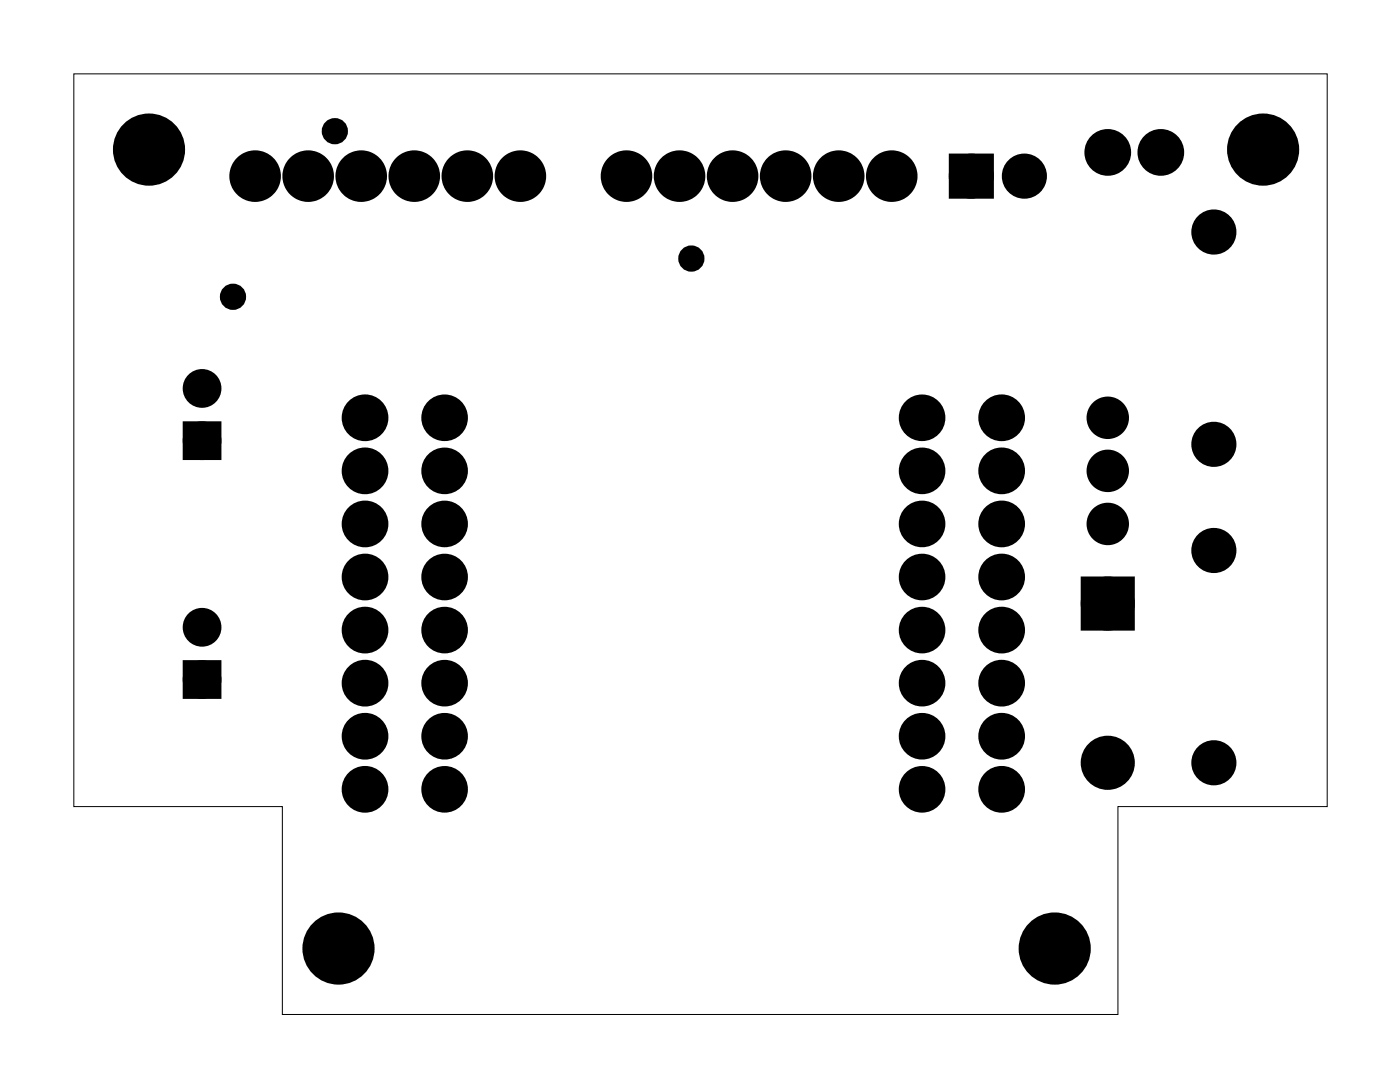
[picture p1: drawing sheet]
<svg xmlns="http://www.w3.org/2000/svg" width="67mm" height="52mm" viewBox="0 0 67 52" stroke-linecap="round" stroke-linejoin="round" font-family="sans-serif">
<path d="M3.5 3.5h60v35.1h-10v9.9h-40v-9.9h-10z" fill="none" stroke="#000" stroke-width=".05"/>
<g fill="#000">
<circle cx="7.1" cy="7.2" r="1.6"/>
<circle cx="9.7" cy="18.6" r=".6"/>
<circle cx="11.2" cy="14.2" r=".35"/>
<circle cx="12.2" cy="8.4" r=".79"/>
<circle cx="14.8" cy="8.4" r=".79"/>
<circle cx="16" cy="6.3" r=".35"/>
<circle cx="17.3" cy="8.4" r=".79"/>
<circle cx="17.5" cy="20" r=".74"/>
<circle cx="19.8" cy="8.4" r=".79"/>
<circle cx="21.3" cy="20" r=".72"/>
<circle cx="22.4" cy="8.4" r=".79"/>
<circle cx="24.9" cy="8.4" r=".79"/>
<circle cx="30" cy="8.4" r=".79"/>
<circle cx="32.5" cy="8.4" r=".79"/>
<circle cx="33.1" cy="12.4" r=".35"/>
<circle cx="35.1" cy="8.4" r=".79"/>
<circle cx="37.6" cy="8.4" r=".79"/>
<circle cx="40.2" cy="8.4" r=".79"/>
<circle cx="42.7" cy="8.4" r=".79"/>
<circle cx="44.1" cy="20" r=".72"/>
<circle cx="46.5" cy="8.4" r=".7"/>
<circle cx="48" cy="20" r=".74"/>
<circle cx="49" cy="8.4" r=".7"/>
<circle cx="53" cy="7.3" r=".74"/>
<circle cx="55.6" cy="7.3" r=".74"/>
<circle cx="58.1" cy="11.1" r=".7"/>
<circle cx="60.5" cy="7.2" r="1.6"/>
<circle cx="9.7" cy="21.1" r=".6"/>
<circle cx="9.7" cy="30" r=".6"/>
<circle cx="9.7" cy="32.5" r=".6"/>
<circle cx="17.5" cy="35.2" r=".74"/>
<circle cx="17.5" cy="32.7" r=".74"/>
<circle cx="17.5" cy="22.5" r=".74"/>
<circle cx="17.5" cy="27.6" r=".74"/>
<circle cx="17.5" cy="30.2" r=".74"/>
<circle cx="17.5" cy="25.1" r=".74"/>
<circle cx="17.5" cy="37.8" r=".74"/>
<circle cx="21.3" cy="35.2" r=".72"/>
<circle cx="21.3" cy="27.6" r=".72"/>
<circle cx="21.3" cy="25.1" r=".72"/>
<circle cx="21.3" cy="22.5" r=".72"/>
<circle cx="21.3" cy="30.2" r=".72"/>
<circle cx="21.3" cy="37.8" r=".72"/>
<circle cx="21.3" cy="32.7" r=".72"/>
<circle cx="44.1" cy="35.2" r=".72"/>
<circle cx="44.1" cy="27.6" r=".72"/>
<circle cx="44.1" cy="25.1" r=".72"/>
<circle cx="44.1" cy="22.5" r=".72"/>
<circle cx="44.1" cy="37.8" r=".72"/>
<circle cx="44.1" cy="30.2" r=".72"/>
<circle cx="44.1" cy="32.7" r=".72"/>
<circle cx="48" cy="35.2" r=".74"/>
<circle cx="48" cy="32.7" r=".74"/>
<circle cx="48" cy="22.5" r=".74"/>
<circle cx="48" cy="27.6" r=".74"/>
<circle cx="48" cy="30.2" r=".74"/>
<circle cx="48" cy="25.1" r=".74"/>
<circle cx="48" cy="37.8" r=".74"/>
<circle cx="53" cy="36.5" r=".91"/>
<circle cx="53" cy="28.9" r=".91"/>
<circle cx="58.1" cy="36.5" r=".7"/>
<circle cx="58.1" cy="21.3" r=".7"/>
<circle cx="58.1" cy="26.3" r=".7"/>
<circle cx="16.2" cy="45.4" r="1.6"/>
<circle cx="50.5" cy="45.4" r="1.6"/>
</g>
<g fill="none" stroke="#000" stroke-width=".78" stroke-linecap="butt">
<circle cx="21.3" cy="20" r=".72"/>
<circle cx="44.1" cy="20" r=".72"/>
<circle cx="21.3" cy="37.8" r=".72"/>
<circle cx="21.3" cy="35.2" r=".72"/>
<circle cx="21.3" cy="22.5" r=".72"/>
<circle cx="21.3" cy="25.1" r=".72"/>
<circle cx="21.3" cy="30.2" r=".72"/>
<circle cx="21.3" cy="32.7" r=".72"/>
<circle cx="21.3" cy="27.6" r=".72"/>
<circle cx="44.1" cy="37.8" r=".72"/>
<circle cx="44.1" cy="35.2" r=".72"/>
<circle cx="44.1" cy="22.5" r=".72"/>
<circle cx="44.1" cy="32.7" r=".72"/>
<circle cx="44.1" cy="25.1" r=".72"/>
<circle cx="44.1" cy="27.6" r=".72"/>
<circle cx="44.1" cy="30.2" r=".72"/>
</g>
<g fill="#000">
<path d="M45.8 7.7h1.4v1.4h-1.4zM9.1 20.5h1.2v1.2h-1.2zM9.1 31.9h1.2v1.2h-1.2zM52.1 28h1.9v1.8h-1.9z"/>
<circle cx="53" cy="20" r=".64"/>
<circle cx="53" cy="22.5" r=".64"/>
<circle cx="53" cy="25.1" r=".64"/>
</g>
<g fill="none" stroke="#000" stroke-width=".76" stroke-linecap="butt">
<path d="M45.8 7.7h1.4v1.4h-1.4zM52.1 28h1.9v1.8h-1.9z"/>
<circle cx="17.5" cy="20" r=".74"/>
<circle cx="46.5" cy="8.4" r=".7"/>
<circle cx="48" cy="20" r=".74"/>
<circle cx="49" cy="8.4" r=".7"/>
<circle cx="53" cy="7.3" r=".74"/>
<circle cx="55.6" cy="7.3" r=".74"/>
<circle cx="58.1" cy="11.1" r=".7"/>
<circle cx="17.5" cy="22.5" r=".74"/>
<circle cx="17.5" cy="27.6" r=".74"/>
<circle cx="17.5" cy="25.1" r=".74"/>
<circle cx="17.5" cy="32.7" r=".74"/>
<circle cx="17.5" cy="30.2" r=".74"/>
<circle cx="17.5" cy="37.8" r=".74"/>
<circle cx="17.5" cy="35.2" r=".74"/>
<circle cx="48" cy="22.5" r=".74"/>
<circle cx="48" cy="25.1" r=".74"/>
<circle cx="48" cy="27.6" r=".74"/>
<circle cx="48" cy="35.2" r=".74"/>
<circle cx="48" cy="37.8" r=".74"/>
<circle cx="48" cy="30.2" r=".74"/>
<circle cx="48" cy="32.7" r=".74"/>
<circle cx="53" cy="36.5" r=".91"/>
<circle cx="53" cy="28.9" r=".91"/>
<circle cx="58.1" cy="26.3" r=".7"/>
<circle cx="58.1" cy="36.5" r=".7"/>
<circle cx="58.1" cy="21.3" r=".7"/>
</g>
<g fill="none" stroke="#000" stroke-width=".65" stroke-linecap="butt">
<path d="M9.1 20.5h1.2v1.2h-1.2zM9.1 31.9h1.2v1.2h-1.2z"/>
<circle cx="9.7" cy="18.6" r=".6"/>
<circle cx="9.7" cy="32.5" r=".6"/>
<circle cx="9.7" cy="21.1" r=".6"/>
<circle cx="9.7" cy="30" r=".6"/>
</g>
<g fill="none" stroke="#000" stroke-width=".89">
<circle cx="12.2" cy="8.4" r=".79"/>
<circle cx="14.8" cy="8.4" r=".79"/>
<circle cx="17.3" cy="8.4" r=".79"/>
<circle cx="19.8" cy="8.4" r=".79"/>
<circle cx="22.4" cy="8.4" r=".79"/>
<circle cx="24.9" cy="8.4" r=".79"/>
<circle cx="30" cy="8.4" r=".79"/>
<circle cx="32.5" cy="8.4" r=".79"/>
<circle cx="35.1" cy="8.4" r=".79"/>
<circle cx="37.6" cy="8.4" r=".79"/>
<circle cx="40.2" cy="8.4" r=".79"/>
<circle cx="42.7" cy="8.4" r=".79"/>
</g>
<g fill="none" stroke="#000" stroke-width=".76">
<circle cx="53" cy="20" r=".64"/>
<circle cx="53" cy="22.5" r=".64"/>
<circle cx="53" cy="25.1" r=".64"/>
</g>
<g fill="none" stroke="#000" stroke-width=".25">
<circle cx="7.1" cy="7.2" r="1.6"/>
<circle cx="60.5" cy="7.2" r="1.6"/>
<circle cx="16.2" cy="45.4" r="1.6"/>
<circle cx="50.5" cy="45.4" r="1.6"/>
</g>
<g fill="none" stroke="#000" stroke-width=".55">
<circle cx="11.2" cy="14.2" r=".35"/>
<circle cx="16" cy="6.3" r=".35"/>
<circle cx="33.1" cy="12.4" r=".35"/>
</g>
</svg>
